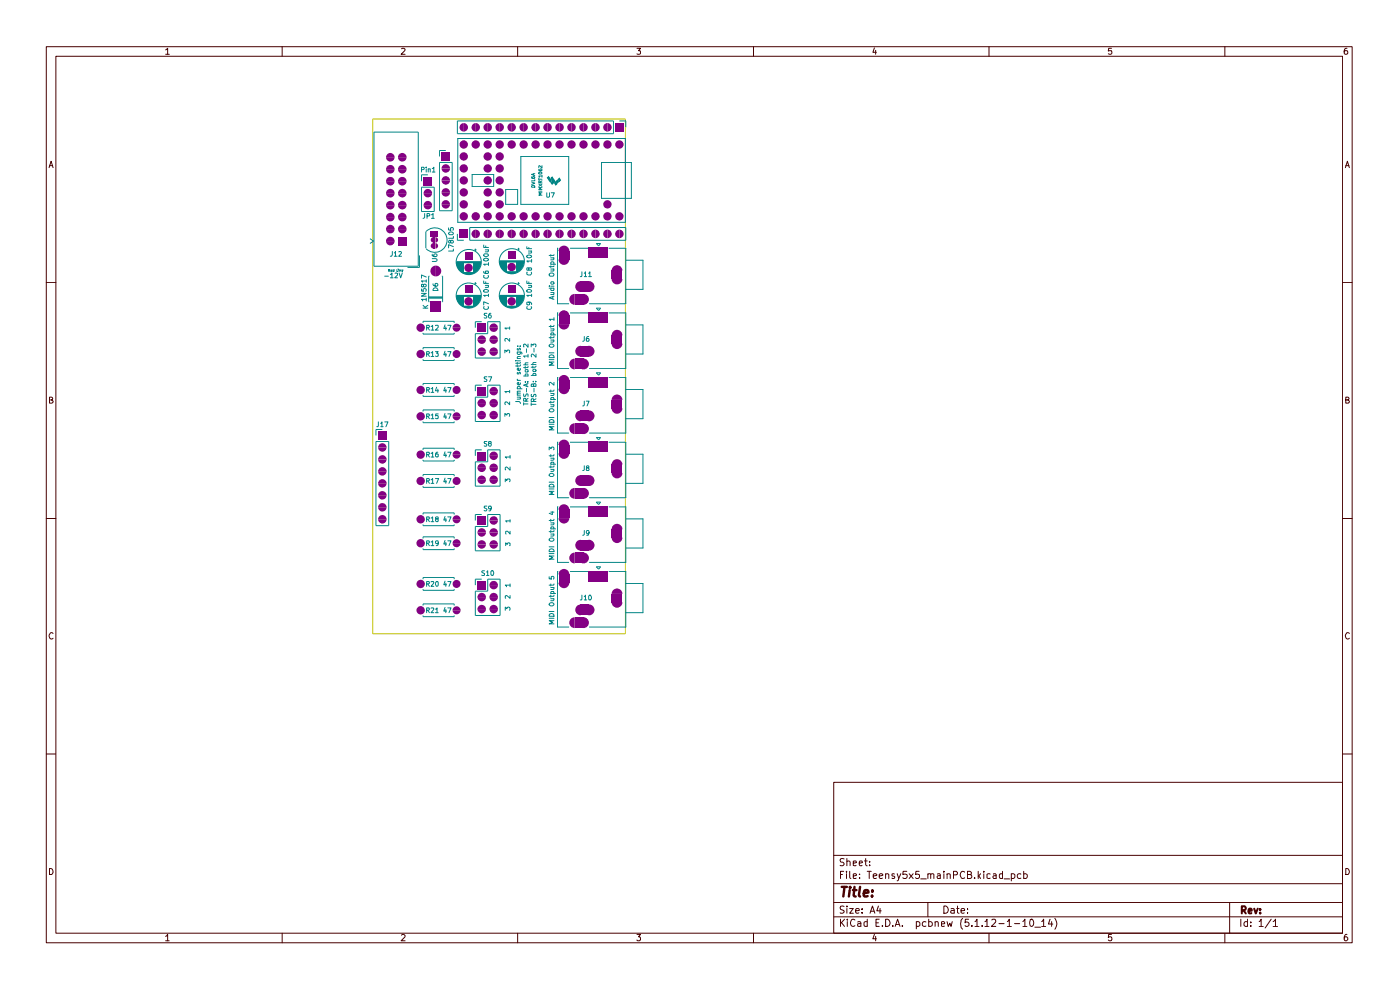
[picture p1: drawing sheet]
<svg xmlns="http://www.w3.org/2000/svg" width="297mm" height="210mm" viewBox="0 0 297 210" stroke-linecap="round" stroke-linejoin="round" font-family="sans-serif">
<g fill="none" stroke="#480000" stroke-width=".21">
<path d="M9.8 9.9h277.1v190.1h-277.1zM11.9 11.9h272.9v186.1h-272.9zM35.1 10.6l.5-.4v1.3M35.1 11.5h.8M59.9 9.9v2M85.2 10.3l.5-.1 .2 .4-.8 .9h.8M109.8 9.9v2M135.1 10.2h.8l-.4 .6h.3v.6h-.7M159.9 9.9v2M185.5 10.2l-.3 .9h.7M185.8 10.7v.8M209.8 9.9v2"/>
<path d="M235.8 10.2h-.6l-.1 .6h.7a.48 .48 0 0 1 0 .6 .48 .48 0 0 1-.7 0M259.8 9.9v2M285.7 10.2l-.4 .1-.1 1 .2 .2 .4-.1 .1-.4-.2-.2h-.5v.2M10.4 35.6l.4-1.4 .5 1.4M10.5 35.1h.7M285.4 35.6l.4-1.4 .5 1.4M285.5 35.1h.7M9.8 59.9h2.1M284.8 59.9h2.1M10.5 84.8h.6v-.5l-.6-.1v1.3h.5l.3-.4-.4-.3M285.5 84.8h.6v-.5l-.6-.1v1.3h.5l.3-.4-.4-.3M9.8 110h2.1"/>
<path d="M284.8 110h2.1M11.3 134.4a.57 .57 0 0 0-.8 0 .57 .57 0 0 0 0 .8l.3 .4 .5-.2M286.3 134.4a.57 .57 0 0 0-.8 0 .57 .57 0 0 0 0 .8l.3 .4 .5-.2M9.8 159.9h2.1M284.8 159.9h2.1M176.9 165.9h107.9v32.1h-107.9zM10.5 184.2a.71 .71 0 0 1 .7 .5 .71 .71 0 0 1-.2 .8h-.5zM35.1 198.6l.5-.4v1.4M35.1 199.6h.8M59.9 198v2M85.2 198.4l.1-.2h.4l.2 .4-.8 1h.8M109.8 198v2"/>
<path d="M135.1 198.2h.8l-.4 .5 .4 .3-.1 .5-.5 .1-.2-.2M159.9 198v2M176.9 194.5h107.9M176.9 191.4h107.9M176.9 187.5h107.9M176.9 181.4h107.9M178.3 195v1.5M178.3 185.5h.4M178.5 195.7l.7 .8M179 184.8h-.7v1.6M179.1 192.3h-.8a.61 .61 0 0 0 .1 .6 .61 .61 0 0 0 .6 .2l.1 .4a.6 .6 0 0 1-.9 .1M179.1 182.2h-.8a.53 .53 0 0 0 .1 .6 .53 .53 0 0 0 .5 .2l.2 .2-.2 .4h-.7"/>
<path d="M179.2 195l-.9 .9M179.6 184.8v.2M179.6 185.3v1.1M179.7 192.2v.2M179.7 182.8v-.1a.36 .36 0 0 1 .6 .2v.7M179.7 182.1v1.5M179.7 192.7v1M179.7 195v.2M179.7 195.5v1M180.3 192.7h.7l-.7 1h.7M180.3 184.8v1.3l.2 .3M181 185.8l.7-.1-.2-.4-.5 .1v.9h.6"/>
<path d="M181 183.1l.7-.1-.2-.4-.5 .1v.9h.6M181.4 195.2l-.4-.2a.78 .78 0 0 0-.6 .7 .78 .78 0 0 0 .6 .8l.4-.2M181.5 193.2l.8-.1-.1-.3-.4-.1-.3 .3v.5l.3 .2 .4-.1M181.9 195.6h.6l.1 .9M182.3 183.1l.7-.1-.2-.4-.4 .1-.1 .7 .2 .2h.4M182.4 186.2v.2M182.4 185.4v.1M182.6 195.9l-.7 .1v.4h.7M182.9 193.5v.2M182.9 192.8v.2M183.4 182.6h.6M183.6 182.1v1.3l.4 .2"/>
<path d="M184 195.6l-.4-.1-.3 .2v.6l.3 .2 .4-.1M184 195v1.5M184 184.8h.8M184.4 184.8v1.6M184.5 183.5v.1M184.5 182.7v.2M184.6 193.7l.5-1.5 .5 1.5M184.7 193.3h.7M185.3 185.8l.7-.1-.1-.3-.4-.1-.2 .2v.8h.6M185.5 198.2l-.3 .9h.7M185.8 198.6v1M185.8 195.7h.6"/>
<path d="M186.4 192.2l-.4 1h.9M186.5 195h-.7v1.5h.7M186.5 185.8l.8-.1-.1-.3-.4-.1-.3 .2 .1 .8h.6M186.7 192.7v1M187.2 196.3v.2M187.9 195a.78 .78 0 0 1 .9 .7 .78 .78 0 0 1-.9 .8zM187.9 185.5l.2-.2 .5 .2v.9M187.9 185.3v1.1M189.4 196.3v.2M189.7 185.4h-.5v.4l.6 .2-.1 .4-.5-.1M189.9 196.5l.5-1.5 .5 1.5M190.1 196.1h.7"/>
<path d="M190.3 185.3l.4 1.1M191.1 185.3l-.5 1.4-.3 .2M191.4 196.3v.2M192.4 184.8h-.8l-.1 .7h.9v.7l-.3 .2-.6-.2M192.9 185.3l.8 1.1M193.7 185.3l-.8 1.1M194.4 195.6h.6l.2 .7a.52 .52 0 0 1-.8 .1M194.4 195.5v1.5M195 184.8h-.7l-.1 .7h.8v.7l-.3 .2h-.3l-.2-.2M195.3 186.4h1.2M196.4 195.6h-.6l-.1 .7a.52 .52 0 0 0 .7 .1M196.8 185.5l.2-.2 .4 .1v1"/>
<path d="M196.8 185.3v1.1M196.8 191.4v3.1M197 195.6h.6l.2 .7a.52 .52 0 0 1-.8 .1M197 195v1.5M197.4 185.5l.3-.2 .4 .2v.9M198.4 195.7l.2-.2 .4 .1 .1 .9M198.4 195.5v1M198.9 185.4l.4-.1 .2 .2v.9M199.5 185.7l-.7 .2 .2 .5 .5-.1M199.7 196l.7-.1-.2-.4-.5 .1v.8h.6M200.2 192.2a.78 .78 0 0 1 1 .8 .78 .78 0 0 1-1 .7zM200.2 184.8v.2"/>
<path d="M200.2 185.3v1.1M200.9 195.5l.3 1 .3-.7 .3 .7 .2-1M200.9 185.5l.3-.2 .4 .2v.9M200.9 185.3v1.1M201.8 192.8h.6v.9M202.3 185.6l.7-.1 .1-.4-.2-.3h-.6v1.6M202.4 193.1h-.5l-.2 .3 .2 .3 .5-.1M202.9 192.7h.6M203.1 192.2v1.3l.4 .2M203.9 193.2l.7-.1v-.3l-.5-.1-.2 .3v.5l.2 .2 .5-.1M204.2 194.8a1.74 1.74 0 0 0 0 2.3M204.6 185v-.1a.73 .73 0 0 0-1 .6 .73 .73 0 0 0 .7 .9l.3-.2"/>
<path d="M205.2 193.5v.2M205.2 192.8v.2M205.2 185.5h.7l.2-.4-.4-.3h-.5v1.6h.6l.3-.2 .1-.4-.5-.3M205.5 195h-.7l-.1 .7 .2-.1 .5 .1 .2 .6-.4 .2h-.3l-.2-.2M206.2 196.3v.2M206.8 186.2v.2M206.8 195.5l.5-.5v1.5M206.8 196.5h.9M207.5 184.8v1.6M207.6 185.8l.4 .6M208 185.3l-.5 .6M208.4 196.3v.2"/>
<path d="M208.7 184.8v.2M208.7 185.3v1.1M209 195.5l.4-.5v1.5M209 196.5h.8M209.8 198v2M210.1 185.4l-.5-.1-.2 .2v.7l.2 .2 .5-.1M210.4 195.2l.6-.2 .2 .1v.4l-.9 1h.9M210.7 185.4l.5-.1 .1 .2v.9M211.3 185.7l-.6 .2 .1 .5 .5-.1M211.9 195.9h1.1M212.7 185.4l-.4-.1-.3 .3 .1 .7h.6M212.7 184.8v1.6"/>
<path d="M213 186.4h1.2M213.7 195.5l.4-.5v1.5M213.7 196.5h.8M214.5 185.4a.52 .52 0 0 1 .8 .2l-.2 .7h-.6M214.5 185.3v1.6M215.2 195.9h1.1M216.6 185.4a.52 .52 0 0 0-.8 .2l.2 .7h.6M217 195.5l.4-.5v1.5M217 196.5h.8M217.2 185.4a.52 .52 0 0 1 .7 .2l-.1 .7h-.6M217.2 184.8v1.6M218.5 195.2l.3-.2a.82 .82 0 0 1 .5 .7 .82 .82 0 0 1-.5 .8l-.3-.2-.1-.4z"/>
<path d="M219.5 196.7h1.2M221 195.5l.4-.5v1.5M221 196.5h.8M222.8 195l-.4 1h1M223.1 195.5v1M223.8 194.8a1.74 1.74 0 0 1 0 2.3M235.8 198.2h-.6l-.1 .7 .3-.2 .4 .1v.7l-.4 .1-.3-.2M259.8 198v2M260.9 191.4v6.6M263.2 195v1.5M264.7 195.6l-.5-.1-.3 .3v.5l.3 .2 .5-.1M264.7 195v1.5"/>
<path d="M265.3 196.3v.2M265.3 195.6v.1M267.1 195.5l.4-.5v1.5M267.1 196.5h.9M269.7 195l-1.3 1.8M270.1 195.5l.5-.5v1.5M270.1 196.5h.9M285.5 184.2a.71 .71 0 0 1 .7 .5 .71 .71 0 0 1-.2 .8h-.5zM285.7 198.2a.58 .58 0 0 0-.5 .6v.7l.5 .1 .2-.3v-.3l-.2-.3h-.3l-.2 .3"/>
</g>
<path d="M263.4 193.1h.6a.47 .47 0 0 0 .3-.4 .47 .47 0 0 0-.3-.5h-.6v1.6M263.8 193.1l.5 .7M264.9 193.3l.7-.1-.2-.5-.4 .1-.1 .8 .1 .2 .5-.1M266.1 192.7l.3 1.1 .4-1.1M267.3 193.6v.2M267.3 192.8v.2" fill="none" stroke="#480000" stroke-width=".42"/>
<path d="M178.6 188.1h1.1M179.2 188.1l-.3 2.1M180.3 188.8l-.2 1.4M180.3 188.1v.3M180.9 188.8h.8M181.3 188.1l-.2 1.8 .4 .3M182.5 188.1l-.3 1.8 .3 .3M183.2 189.5l1-.2-.1-.4h-.7l-.2 1 .3 .3 .6-.1M185 190v.2M185.1 188.9v.2" fill="none" stroke="#480000" stroke-width=".51"/>
<path d="M79.1 25.2h53.6v109.3h-53.6z" fill="none" stroke="#c2c200" stroke-width=".21"/>
<g fill="none" stroke="#008484" stroke-width=".21">
<path d="M79.3 28h9.4v28.5h-9.4zM89.4 36l.5-.1v-.4h-.5v1M89.4 39.7h2.7v5.2h-2.7zM90.4 35.5v.1M90.4 35.8v.7M90.8 37.1h-1.4v1.3M90.8 35.9l.5-.1v.7M90.8 35.8v.7M91.7 35.7l.3-.2v1M91.7 36.5h.6M93.2 34.5h2.7v10.2h-2.7zM94.6 31.9h-1.4v1.3"/>
<path d="M97 25.7h33.1v2.7h-33.1zM100.2 37v2.5M110.5 33.2h10.1M127.6 34.5h6.3v7.6M131.4 25.7h1.4v1.3M132.7 29.4h-35.6v17.8h35.6M78.5 50.6l.7 .5-.7 .5M81.6 58.6h.8M82.4 57.4h.3v-.3h-.3v.5M82.5 57.4l.2 .2M82.8 58.3l.3-.4v1M82.8 58.9h.6"/>
<path d="M82.9 57.4l.2-.1h-.2v.3h.2M83.2 53.3v.8l-.1 .3h-.3M83.6 57.1v.5h-.2v-.3h.2M83.7 53.7l.2-.4v1.1M83.7 54.4h.5M83.8 58h.5v.3l-.6 .6h.6M84.2 57.1v.5h.3M84.6 53.4l.4-.1 .2 .3-.6 .8h.6M84.6 57.1v.1M84.6 57.3v.3M84.7 57.9l.3 1 .3-1M84.8 57.4l.2-.1v.3"/>
<path d="M84.8 57.3v.3M85.3 57.4l.2-.1h-.2v.3h.2M89 54.2v2.5h-2.6M90.1 45.3v.8l-.4 .2M90.3 49.1v3.6M90.4 49.1a2.6 2.6 0 0 1 3.7 0 2.6 2.6 0 0 1 0 3.7 2.6 2.6 0 0 1-3.7 0M90.4 59.6h-1l.3 .3M90.4 58.8l-1-.5v.7M90.4 59.4v.5M90.6 45.8h.5l.1-.3-.2-.2h-.4v1M91.1 58.6h-.2v5.4h.2M91.5 45.6l.4-.3v1"/>
<path d="M91.5 46.3h.6M91.7 54.9h.8l.2 .1v.3l-.2 .2h-.8M91.7 53.9v.4l.4 .1h.5v-.5l-.3-.1-.3 .2v.3l.3 .1M93.7 58.6h.2v5.4h-.2M95.2 49.4a.58 .58 0 0 1 1 .1l-.2 .3h-.7zM95.2 48.3v.5l.5 .1-.1-.6h.4l.2 .1-.1 .5M95.6 51.2l.2-.2h.2l.2 .2-.2 .4h-.2l-.2-.2v-.3l-.3-.1-.1 .4 .1 .2 .3-.2M96.2 52.8v.5h-1M96.2 52.3l-1-.4v.7M96.2 50.1v.4h-1M96.9 56h1.5M96.9 55.6h5.1"/>
<path d="M96.9 55.7h5M96.9 55.9h1.5M96.9 56.1h1.5M96.9 55.8h1.5M96.9 55.5h5.1M96.9 56.2h1.5M96.9 56.3h1.5M96.9 56.4h1.5M97 56.5h1.4M97 56.6h1.4M97 49.6v1.4h1.4M97.1 56.7h1.3"/>
<path d="M97.1 56.8h1.3M97.2 56.9h1.2M97.2 57h1.2M97.3 57.1h1.1M97.4 57.1h1M97.5 57.2h.9M97.5 57.3h.9M97.5 57.4h.9M97.6 57.5h.8M97.8 57.6h.6M97.9 57.7h.5M98 57.7h.4"/>
<path d="M98 57.8h2.8M98.3 57.9h2.2M98.5 58h1.8M98.7 58.1h1.4M99.1 58.2h.6M99.7 48.3h33.1v2.7h-33.1zM100.4 56.9h1.2M100.4 57h1.2M100.4 57.1h1.1M100.4 57.1h1M100.4 57.2h.9M100.4 57.3h.9"/>
<path d="M100.4 57.4h.9M100.4 57.5h.8M100.4 57.6h.7M100.4 57.7h.5M100.4 57.7h.4M100.4 56h1.5M100.4 55.9h1.5M100.4 56.1h1.5M100.4 56.2h1.5M100.4 56.3h1.5M100.4 56.4h1.5M100.4 56.5h1.5"/>
<path d="M100.4 56.6h1.4M100.4 56.7h1.3M100.4 56.8h1.3M100.4 55.8h1.5M100.7 53h.4M100.8 52.7v.6M100.8 59.9v.5M102.6 59.6v.5h1M102.6 57.6v.2l.3 .2h.6v-.5h-.5v.3l.2 .2M102.6 54.9a.63 .63 0 0 1 1 .2 .54 .54 0 0 1-.5 .3 .54 .54 0 0 1-.5-.5zM102.6 54l.2-.2h.6l.2 .4-.6 .2-.4-.1zM102.6 52v.5h1"/>
<path d="M102.7 58.4l-.1 .4 .3 .2h.5l.2-.3-.1-.3M103 53h.6M103 52.2v.3M103 59.8v.3M103.5 53l.1 .3-.1 .1h-.5M103.6 56h-1l.3 .3M103.6 55.7v.6M106 55.6h1.5M106 55.7h1.5M106 55.9h1.5M106 56h1.5M106 55.8h1.5"/>
<path d="M106 55.5h5.1M106 55.4h5.2M106 55.5h5.2M106.1 56h1.4M106.1 56.1h1.4M106.1 56.2h1.4M106.2 56.3h1.3M106.2 56.4h1.3M106.2 56.5h1.3M106.3 56.6h1.2M106.3 56.7h1.2M106.4 56.9h1.1"/>
<path d="M106.4 56.8h1.1M106.5 57h1M106.6 57.1h.9M106.7 57.1h.8M106.7 57.2h.8M106.8 57.3h.7M106.9 57.4h.6M107 57.5h.5M107.2 57.6h.3M107.3 57.7h2.5M107.4 57.7h2.2M107.6 57.8h1.9"/>
<path d="M107.9 57.9h1.3M108.3 58h.5M109.6 56.9h1.1M109.6 57h1M109.6 57.1h.9M109.6 57.2h.8M109.6 57.3h.7M109.6 57.4h.6M109.6 57.5h.5M109.6 57.6h.3M109.6 56h1.4M109.6 55.6h1.5"/>
<path d="M109.6 55.7h1.5M109.6 55.9h1.5M109.6 56h1.5M109.6 56.1h1.4M109.6 56.2h1.4M109.6 56.3h1.4M109.6 56.4h1.3M109.6 56.5h1.3M109.6 56.6h1.2M109.6 56.7h1.1M109.6 56.8h1.1M109.6 55.8h1.5"/>
<path d="M109.8 52.8h.4M110 52.6v.5M110 59.9v.5M110.5 43.3h10.1M111.8 59.6v.5h1M111.8 54.3a.63 .63 0 0 1 1 .1 .54 .54 0 0 1-.6 .3 .54 .54 0 0 1-.4-.4zM111.8 52.3v.4h1M111.8 57.7v.5l.2 .1h.5l.3-.3-.1-.3M112.1 53.3h.7M112.2 57l.1-.2h.4l.1 .2-.1 .3h-.4l-.2-.5-.3 .1v.4h.3l.1-.2M112.2 52.5v.2M112.2 59.8v.3"/>
<path d="M112.7 53.3v.4h-.6M112.8 55.4h-1l.2 .2M112.8 55v.6M116.5 58.2a.6 .6 0 0 1 1 0l-.2 .4h-.6zM116.8 54v.4M116.8 56.4v.3M116.8 57.1h.7M116.8 56h1.1M116.8 54.7h.7M116.9 59.8h.5l.1 .3-.2 .2h-.3l-.2-.2zM116.9 56l-.1-.3 .2-.2h.3l.2 .2-.1 .3M117.4 57.1v.4h-.6"/>
<path d="M117.4 54.7l.1 .2-.2 .2h-.5M117.5 56.4l-.1 .2h-.9M117.5 54l-.1 .2h-.9M118.4 52.7l-.1 11.7M121 52.7h3.7M123.4 57.7v.8v.2h-.3M124 58l.2-.3v1M124 58.7h.5M124.9 58l.2-.3v1M124.9 58.7h.6M126.5 51.6h.9l-.4 .6zM129.2 52.7h3.6v11.7"/>
<path d="M132.8 55.2h3.6v6.2h-3.6M89.4 62.2h1l-1 .6h1M89.4 61.3v.4l.4 .1v-.5h.5v.5M89.7 68.5v-.3h6.7v.3M89.7 70.6v.3h6.7v-.3M89.7 74.1v-.4h6.7v.4M89.7 76.2v.3h6.7v-.3M89.7 65.4h1.1M89.7 64.8l.6 .6M89.8 60.5l.2-.2 .4 .2a.36 .36 0 0 1-.1 .3 .36 .36 0 0 1-.5 0v-.3l-.1-.2-.3 .1v.4l.3 .1 .1-.3M90.4 63.5h-1l.3 .3M90.4 63.2v.6"/>
<path d="M90.5 69.5l.6-.2-.1-.3h-.5v1M90.5 75.1l.5-.1v-.4h-.5v1M90.8 69.5l.3 .5M90.8 75.1l.3 .5M90.8 64.8l-.6 .4M90.9 63.2h3M90.9 63h3M90.9 63.1h3M91.4 69.3l.4-.3v1M91.4 74.8l.4-.2v1M91.4 70h.6M91.4 75.6h.6"/>
<path d="M91.9 60.2v.3l.8 .2 .2-.2-.2-.4-.4 .1v.4l.2 .1M92 61.1a.55 .55 0 0 1 .6 0 .55 .55 0 0 1 .3 .5h-1zM92.4 69.1h.6v.3l-.6 .6h.6M92.4 74.6h.6l-.4 .3 .4 .1v.5h-.6M94.4 68.9l-.3 .8h.6M94.4 74.5l-.3 .8h.6M94.6 69.3v.7M94.6 74.9v.7M95 69h.7l-.5 1M95 74.6h.7l-.5 1M96.9 63.2h1.5M96.9 63h1.5"/>
<path d="M96.9 63.1h1.5M96.9 62.9h1.5M96.9 62.8h5M96.9 62.7h5.1M96.9 63.5h1.5M96.9 63.4h1.5M96.9 63.3h1.5M97 63.8h1.4M97 63.7h1.4M97 63.6h1.4M97.1 63.9h1.3M97.1 63.8h1.3"/>
<path d="M97.2 64h1.2M97.2 64.1h1.2M97.3 64.2h1.1M97.4 64.3h1M97.5 64.3h.9M97.5 64.5h.9M97.5 64.4h.9M97.6 64.6h.8M97.8 64.7h.6M97.9 64.8h.5M98 64.9h.4M98 64.9h2.8"/>
<path d="M98.3 65h2.2M98.5 65.1h1.8M98.7 65.2h1.4M99.1 65.3h.6M100.4 64.9h.4M100.4 64.8h.5M100.4 64.7h.7M100.4 64.6h.8M100.4 64.5h.9M100.4 64.4h.9M100.4 64.3h.9M100.4 63.2h1.5"/>
<path d="M100.4 63h1.5M100.4 63.1h1.5M100.4 64h1.2M100.4 62.9h1.5M100.4 63.8h1.4M100.4 63.7h1.4M100.4 63.6h1.5M100.4 63.5h1.5M100.4 63.4h1.5M100.4 63.3h1.5M100.4 63.9h1.3M100.4 63.8h1.3"/>
<path d="M100.4 64.2h1.1M100.4 64.1h1.2M100.4 64.3h1M100.7 60.1h.4M100.8 70.8h2.7v-2.6h2.6v7.7h-5.3zM102.2 68.2h-1.4v1.3M102.6 61.6l.6-.2 .4 .3-.2 .3h-.6l-.2-.1zM102.7 65l-.1 .4 .3 .2h.5l.2-.2-.1-.4M103 60.5h.6M103.3 79.9h-.5v.4l.3 .1 .2 .3-.2 .2h-.4M103.3 66.5h-.5v.4l.3 .1 .2 .2-.2 .3-.4-.1M103.5 60.5v.5h-.5"/>
<path d="M103.6 79.9h.7l-.4 1M103.6 64.4l-1-.4v.7M103.6 62.7h-1l.3 .2M103.6 62.4v.5M104.1 66.5h-.2a.73 .73 0 0 0-.2 .9 .32 .32 0 0 0 .5 0 .32 .32 0 0 0 0-.5 .32 .32 0 0 0-.5 0l-.1 .2M106 63.2h1.5M106 63h1.5M106 63.1h1.5M106 62.9h1.5M106 62.8h5.1M106 62.7h5.2M106.1 63.5h1.4"/>
<path d="M106.1 63.4h1.4M106.1 63.3h1.4M106.2 63.8h1.3M106.2 63.7h1.3M106.2 63.6h1.3M106.3 63.9h1.2M106.3 63.8h1.2M106.3 64h1.2M106.3 64.1h1.2M106.4 64.2h1.1M106.5 64.3h1M106.6 64.3h.9"/>
<path d="M106.7 64.5h.8M106.7 64.4h.8M106.8 64.6h.7M106.9 64.7h.6M107 64.8h.5M107.1 74.8v-.5l.4 .3v-.3h.4l.2 .1-.1 .4M107.1 64.9h.4M107.2 64.9h2.7M107.4 65h2.2M107.6 65.1h1.9M107.9 65.2h1.3M108.1 71.8v.6l-.6-.6h-.3v.6"/>
<path d="M108.1 69.6h-1l.3 .2M108.1 69.3v.5M108.3 65.3h.5M109.4 76.5h.1M109.6 64.9h.4M109.6 64.8h.5M109.6 64.7h.6M109.6 64.6h.7M109.6 64.5h.8M109.6 64.4h.9M109.6 64.3h.9M109.6 64h1.1"/>
<path d="M109.6 62.9h1.5M109.6 64.2h1.1M109.6 64.1h1.1M109.6 64.3h1M109.7 74.7h.9l.1 .2v.2M109.7 76.9v.3M109.7 77.4v.4M109.7 76.5h.7M109.7 76h.7M109.8 79l-.1 .2 .3 .1 .2-.4 .2 .2-.1 .2M109.8 74.7l-.1 .3 .2 .2h.3l.2-.2-.1-.3M109.8 73.9l-.1 .3 .3 .1 .2-.5 .2 .2-.1 .3"/>
<path d="M109.8 73.4h.1M109.8 60.1h.4M110.3 78.1l.1 .3-.2 .2h-.3l-.2-.4 .3-.1 .1 .5M110.3 73.4h.1M110.4 77.4l-.1 .2h-.9M110.4 76.9l-.1 .1h-.9M110.4 75.6h-.5l-.2 .2 .1 .2M111.1 79.8h.9v-.4l-.5-.1-.1 .5M111.1 77.4h.9M111.4 78.5l.5-.1 .1 .4-.5 .1zM111.4 77.7v.4M111.7 74v.8"/>
<path d="M111.8 61.6l.6-.2 .4 .3-.3 .3h-.6l-.1-.1zM111.8 65v.4l.2 .2h.5l.3-.2-.1-.4M112 77.7l-.1 .3h-.8M112 77h-.5v.4M112 75.5h-.9l.2 .3M112 73v.7l-.7-.7-.2 .1 .1 .5M112 75.2v.6M112.1 60.5h.7M112.2 64.1l.2 .1v.4h-.6v-.5h.7l.3 .2v.3M112.7 73.6v-.6l.4 .2 .1-.2h.4v.6M112.7 60.5v.5h-.6M112.7 79.7h1"/>
<path d="M112.7 77.3h1M112.8 62.7h-1l.2 .2M112.8 62.4v.5M113 78.5l.2-.2h.3l.2 .4-.1 .1h-.5zM113 77.6v.5M113.1 79.7v-.5h.5v.5M113.3 73.9v.8M113.7 77.6l-.2 .3h-.8M113.7 76.9h-.5l-.2 .1 .1 .3M113.7 75.1v.7l-.8-.7-.2 .3 .1 .3M116.5 73.2a.6 .6 0 0 1 1 0v.2a.6 .6 0 0 1-1 0zM116.5 60.7h.1"/>
<path d="M116.5 76.3h1M116.5 74.8h1M116.5 61.1h1M116.6 75.4a.54 .54 0 0 1 .6-.1 .54 .54 0 0 1 .3 .6h-1zM116.8 69v.4M116.8 71.4v.4M116.8 72.1h.7M116.8 71h1.1M116.8 69.8h.7M116.8 62.1h.7M116.8 60.7h.7M116.9 71v-.4h.5v.4"/>
<path d="M116.9 61.1v.5h.5v-.5M117.3 62.9v.5M117.4 72.1l.1 .3-.2 .2h-.5M117.4 69.8l.1 .2-.2 .2h-.5M117.4 62.1v.4h-.6M117.5 76.8h-1l.8 .3-.8 .4h1M117.5 71.4l-.1 .2h-.9M117.5 69l-.1 .3h-.9M117.5 67.7h-1l.3 .3M117.5 62.8l-1 .4 1 .3M117.5 67.4v.6M79.8 93.6h2.7v17.9h-2.7z"/>
<path d="M80.3 89.5v.8l-.1 .2h-.3M80.8 89.8l.2-.3v1M80.8 90.5h.5M81.1 91.1h-1.3v1.3M81.6 89.5h.7l-.4 1M89.7 81.7v-.3h6.7v.3M89.7 83.8v.3h6.7v-.3M89.7 87.3v-.3h6.7v.3M89.7 89.4v.3h6.7v-.3M89.7 95.4v-.3h6.7v.3M89.7 97.5v.3h6.7v-.3M90.5 82.7l.6-.2-.1-.3h-.5v1"/>
<path d="M90.5 88.3l.5-.1v-.4h-.5v1M90.5 96.4l.6-.1-.1-.4h-.5v1M90.8 82.7l.3 .5M90.8 88.3l.3 .5M90.8 96.4l.3 .5M91.4 82.5l.4-.3v1M91.4 88.1l.4-.3v1M91.4 96.2l.4-.3v1M91.4 83.2h.6M91.4 88.8h.6M91.4 96.9h.6M92.6 82.1l-.2 .8h.6"/>
<path d="M92.9 95.9h-.3a.73 .73 0 0 0-.1 1h.5v-.5l-.4-.1-.2 .2M92.9 82.5v.7M93 87.8h-.5l-.1 .4h.6v.5h-.6M94.4 82.1l-.3 .8h.6M94.4 87.7l-.3 .8h.6M94.4 95.8l-.3 .8h.6M94.6 82.5v.7M94.6 88.1v.7M94.6 96.3v.6M95 82.2h.7l-.5 1M95 87.8h.7l-.5 1M95 95.9h.7l-.5 1"/>
<path d="M100.8 84.2h2.7v-2.5h2.6v7.7h-5.3zM100.8 98h2.7v-2.6h2.6v7.7h-5.3zM102.2 95.4h-1.4v1.3M102.2 81.7h-1.4v1.3M103.3 93.6h-.5v.5h.3l.2 .3-.2 .3-.4-.1M103.9 94.1l-.3-.2 .1-.3h.4l.1 .3-.6 .3a.35 .35 0 0 0 .5 .5l.1-.3-.1-.3M107.1 88.3v-.6l.4 .4v-.3l.4-.1 .2 .2-.1 .4M108.1 85.3v.6l-.6-.6h-.3v.6M108.1 83.1h-1l.3 .2M108.1 82.8v.5M108.2 99.1v.6l-.8-.6-.2 .1 .1 .5M108.2 96.9h-1l.2 .3"/>
<path d="M108.2 96.6v.6M109.4 85.2h.8l.2 .4M109.7 80.4l.2 .3M109.7 84.2h.7M109.7 83.8h.7M109.7 82.5h1M109.7 80.7h.7M109.8 82.5l-.1-.3 .2-.2h.4v.5M110.3 84.2v.5h-.6M110.3 81.2l.1 .2-.2 .2h-.3l-.2-.3 .3-.2 .1 .5M110.4 83.4h-.6v.4M110.4 83h-.6l-.1 .2 .2 .2"/>
<path d="M111.1 83.6l.1 .5h.2l.3-.5 .3 .1v.4M111.1 85.4v.5M111.1 85.7h.9M111.4 81h.1M111.6 85.1l-.1-.6h-.3l-.1 .6h.9M111.7 82.4v.7M111.8 81.4v.6M111.9 81h.1M112 81.4l-.9 .3 .9 .3M112 84.5l-.4 .3M112.7 85.4v.6M112.7 85.8h1"/>
<path d="M112.8 83.7v.5h.3l.2-.5h.3v.5M113.1 80.9h.1M113.2 85.2v-.5l-.4-.1-.1 .6h1M113.2 81.6l.2-.2 .3 .1v.5h-1l.1-.6h.3l.1 .6M113.3 82.4v.7M113.6 80.9h.1M113.7 84.6l-.5 .3M116.5 95.4v-.6l.4 .4v-.3l.4-.1 .2 .2-.1 .4M116.5 87a.6 .6 0 0 1 1 0v.1a.6 .6 0 0 1-1 0zM116.5 90h1M116.5 88.6h1M116.6 89.2a.54 .54 0 0 1 .6-.2 .54 .54 0 0 1 .3 .6h-1z"/>
<path d="M116.8 99.6h.7M116.8 82.7v.4M116.8 85.1v.4M116.8 96.4v.5M116.8 98.8v.4M116.8 98.5h1.1M116.8 97.2h.7M116.8 85.9h.7M116.8 84.8h1.1M116.8 83.5h.7M116.9 98.5v-.5h.5v.5M116.9 84.8v-.5h.5v.5"/>
<path d="M117.4 99.6l.1 .2-.2 .2h-.5M117.4 97.2l.1 .3-.2 .1h-.5M117.4 85.9l.1 .2-.2 .2h-.5M117.4 83.5l.1 .2-.2 .2h-.5M117.5 98.8l-.1 .3h-.9M117.5 96.4l-.1 .3h-.9M117.5 90.5h-1l.8 .3-.8 .4h1M117.5 85.1l-.1 .2h-.9M117.5 82.7l-.1 .3h-.9M117.5 81.1v.6l-.7-.6-.3 .2 .1 .4M89.7 101v-.3h6.7v.3M89.7 103.1v.3h6.7v-.3"/>
<path d="M89.7 109.1v-.3h6.7v.3M89.7 111.3v.2h6.7v-.2M89.7 114.2v-.3h6.7v.3M89.7 116.3v.3h6.7v-.3M90.5 102l.5-.1v-.4h-.5v1M90.5 110.2l.5-.1v-.5h-.5v1.1M90.5 115.2l.5-.1v-.4h-.5v1M90.8 102l.3 .5M90.8 110.2l.3 .5M90.8 115.2l.3 .5M91.4 101.8l.4-.3v1M91.4 109.9l.4-.3v1.1"/>
<path d="M91.4 115l.4-.3v1M91.4 102.5h.6M91.4 110.7h.6M91.4 115.7h.6M92.4 101.5h.6l-.4 1M92.6 110.1l-.2-.3 .1-.2h.4l.1 .4-.6 .2 .2 .5 .4-.1v-.4l-.2-.1M93 115.1l-.1 .2h-.4l-.1-.4 .1-.2 .5 .1v.7l-.5 .2M94.4 101.4l-.3 .8h.6M94.4 109.6l-.3 .7h.6M94.4 114.6l-.3 .8h.6M94.6 101.9v.6M94.6 110v.7"/>
<path d="M94.6 115.1v.6M95 101.5h.7l-.5 1M95 109.6h.7l-.5 1.1M95 114.7h.7l-.5 1M100.8 111.7h2.7v-2.6h2.6v7.7h-5.3zM102.2 109.1h-1.4v1.3M103.3 107.4h-.5v.4l.3 .1 .2 .2-.2 .3-.4-.1M104.2 107.8l-.1 .1h-.4l-.1-.1 .1-.4h.4a.75 .75 0 0 1-.1 1h-.3M107.2 102.2v-.6l.3 .3 .1-.3h.5v.6M107.3 115.7v-.6l.3 .4 .2-.4 .4 .1-.1 .5M108.2 112.7v.6l-.5-.6-.4 .1 .1 .5M108.2 110.5h-.9l.2 .2"/>
<path d="M108.2 110.2v.5M116.5 100.7a.6 .6 0 0 1 1 0v.1a.6 .6 0 0 1-1 0zM116.5 114.4a.6 .6 0 0 1 1 0v.2a.6 .6 0 0 1-1 0zM116.5 103.7h1M116.5 102.3h1M116.5 117.4h1M116.5 116h1M116.6 102.9a.54 .54 0 0 1 .6-.2 .54 .54 0 0 1 .3 .6h-1zM116.6 116.6a.54 .54 0 0 1 .6-.1 .54 .54 0 0 1 .3 .5h-1zM116.8 110.2v.4M116.8 112.5v.4M116.8 113.3h.7"/>
<path d="M116.8 112.2h1.1M116.8 110.9h.7M116.8 108.6h.7M116.9 112.2v-.4h.5v.4M117.2 108.5v.6l-.7-.2M117.4 113.3l.1 .2-.2 .2h-.5M117.4 110.9l.1 .3-.2 .1h-.5M117.5 104.2h-1l.8 .4-.8 .3h1M117.5 117.9h-1l.8 .4-.8 .3h1M117.5 112.5l-.1 .3h-.9M117.5 110.2l-.1 .2h-.9M89.7 122.9v-.4h6.7v.4"/>
<path d="M89.7 125v.2h6.7v-.2M89.7 128.4v-.3h6.7v.3M89.7 130.6v.2h6.7v-.2M90.5 123.9l.5-.1v-.4h-.5v1M90.5 129.5l.5-.1v-.5h-.5v1.1M90.8 123.9l.3 .5M90.8 129.5l.3 .5M91.4 123.4h.5l.1 .1-.6 .9h.6M91.4 129l.5-.1 .1 .2-.6 .9h.6M92.4 129.2l.3-.3v1.1M92.4 130h.6M92.5 123.4h.4l.1 .1v.6l-.3 .3-.3-.4z"/>
<path d="M94.4 123.3l-.3 .7h.6M94.4 128.9l-.3 .7h.6M94.6 123.7v.7M94.6 129.3v.7M95 123.4h.7l-.5 1M95 128.9h.7l-.5 1.1M100.8 125.4h2.7v-2.5h2.6v7.7h-5.3zM102.2 122.9h-1.4v1.2M102.8 121.1h-.4l-.2 .1 .2 .3 .4 .2v.3h-.6M103.2 121.3l.3-.2v1M103.2 122.1h.5M104.1 121.2l.2-.1a.52 .52 0 0 1 .5 .4 .52 .52 0 0 1-.4 .6l-.3-.3z"/>
<path d="M107.2 129.5v-.7l.3 .3a.34 .34 0 0 1 .3-.3 .34 .34 0 0 1 .4 .2l-.1 .5M108.2 126.3v.6l-.8-.6-.2 .1 .1 .5M108.2 124.1h-1l.2 .4M108.2 123.9v.6M116.5 128.1a.6 .6 0 0 1 1 0v.2a.6 .6 0 0 1-1 0zM116.5 122.3v.5l.5 .1-.1-.6h.4l.2 .1-.1 .5M116.5 131.1h1M116.5 129.7h1M116.6 130.3a.54 .54 0 0 1 .6-.1 .54 .54 0 0 1 .3 .5h-1zM116.8 123.9v.4M116.8 126.2v.5M116.8 127h.7"/>
<path d="M116.8 125.9h1.1M116.8 124.6h.7M116.9 125.9v-.4h.5v.4M117.4 127l.1 .3-.2 .1h-.5M117.4 124.6l.1 .3-.2 .2h-.5M117.5 131.7h-1l.8 .3-.8 .3h1M117.5 126.2l-.1 .3h-.9M117.5 123.9l-.1 .2h-.9"/>
<circle cx="99.4" cy="55.6" r="2.67"/>
<circle cx="108.6" cy="55.4" r="2.67"/>
<circle cx="99.4" cy="62.7" r="2.67"/>
<circle cx="108.6" cy="62.7" r="2.67"/>
</g>
<path d="M116.5 38.2l.2-.2 .3 .3-.3 .3z" fill="#008484"/>
<path d="M116.5 38.2l.2-.2 .3 .3-.3 .3z" fill="none" stroke="#008484" stroke-width=".21"/>
<path d="M116.9 38.7l.2-.2 .3 .3-.3 .3z" fill="#008484"/>
<g fill="none" stroke="#008484" stroke-width=".21">
<path d="M110.5 33.2v10.1M112.8 39.5a.38 .38 0 0 1 .4-.2 .38 .38 0 0 1 .3 .4h-.7zM112.8 38.6l.7 .3-.7 .2M112.8 37.5l.1 .3h.5l.1-.2-.4-.2v.4M113.2 36.8v.4M113.5 38.1v.3h-.7M113.5 36.8l-.7 .2 .7 .3M114.3 36.6l.4-.1 .3 .2-.2 .2h-.4zM114.3 35.9l.1 .3h.5l.1-.2-.4-.2v.4M114.3 39l.7 .5M114.3 37.8v.4M114.3 38h.7"/>
<path d="M114.6 38.8v-.3l-.2-.1-.1 .4h.7M115 39.8h-.7l.4 .2-.4 .2h.7M115 37.3h-.7l.2 .3M115 35.1v.5l-.5-.5-.2 .1v.4M115 39l-.7 .5M115 38.4l-.4 .2M115 37.2v.4M116.9 38.7l.2-.2 .3 .3-.3 .3zM114.3 40.6h.7M115 40.9h-.7l.4 .2-.4 .3h.7M116 40.9l.1 .9h.3l.2-.1v-.8M116.9 40.9h.7l-.4 .9"/>
</g>
<path d="M117.6 38.8l.3-.2 .3 .4-.3 .2z" fill="#008484"/>
<path d="M100.2 37h4.5v2.5h-4.5M117.9 38.6l.3 .4-.3 .2-.3-.4z" fill="none" stroke="#008484" stroke-width=".21"/>
<path d="M118.7 37.8l.2 .4-.2 .3-.3-.4z" fill="#008484"/>
<path d="M118.4 38.1l.3-.3 .2 .4-.2 .3z" fill="none" stroke="#008484" stroke-width=".21"/>
<path d="M118 38.5l.2-.3 .3 .4-.3 .2z" fill="#008484"/>
<path d="M118 38.5l.2-.3 .3 .4-.3 .2z" fill="none" stroke="#008484" stroke-width=".21"/>
<path d="M116.4 37.5l.2 .3-.2 .3-.3-.4z" fill="#008484"/>
<path d="M116.1 37.7l.3-.2 .2 .3-.2 .3z" fill="none" stroke="#008484" stroke-width=".21"/>
<path d="M116.9 37.8l.2-.3 .3 .5-.3 .2z" fill="#008484"/>
<path d="M116.9 37.8l.2-.3 .3 .5-.3 .2z" fill="none" stroke="#008484" stroke-width=".21"/>
<path d="M117.2 38.3l.3-.2 .2 .4-.2 .2z" fill="#008484"/>
<g fill="none" stroke="#008484" stroke-width=".21">
<path d="M117.2 38.3l.3-.2 .2 .4-.2 .2zM120.6 33.2v10.1M127.6 34.5v7.6h6.3M132.7 29.4v17.8M107.3 40.2h2.5v3.1h-2.5zM109.6 63.9h1.2M109.6 63.8h1.2M109.6 63.8h1.3M109.6 63.7h1.3M109.6 63.6h1.4M109.6 63.5h1.4M109.6 63.4h1.4"/>
<path d="M109.6 63.3h1.5M109.6 63.2h1.5M109.6 63.1h1.5M109.6 63h1.5M118.3 64.4h2.3M118.4 66.4l-.1 11.7h2.3M121 66.4h3.7M124 71.4v.8l-.4 .2M124.9 71.4l-.4 .1a.74 .74 0 0 0 0 .9h.4l.1-.4-.1-.2h-.4l-.1 .2M125.1 64.4h7.7M126.5 65.4h.9l-.4 .5zM126.5 79.1h.9l-.4 .5z"/>
<path d="M129.2 66.4h3.6v11.7h-7.7M132.8 68.9h3.6v6.2h-3.6M118.4 80.1l-.1 11.8h2.3M118.4 93.8l-.1 11.8h2.3M121 80.1h3.7M121 93.8h3.7M124 85.1v.8l-.4 .2M124 98.8v.9l-.4 .1M124.4 85.1h.6l-.5 1M124.5 99.2l-.1-.1 .1-.2 .3-.1 .2 .3-.1 .1-.4 .1v.5h.4l.1-.3-.2-.3M126.5 92.8h.9l-.4 .5zM129.2 80.1h3.6v11.8h-7.7"/>
<path d="M129.2 93.8h3.6v11.8h-7.7M132.8 82.6h3.6v6.2h-3.6M132.8 96.4h3.6v6.1h-3.6M118.4 107.5l-.1 11.8h2.3M121 107.5h3.7M124 112.5v.9l-.4 .1M125 112.9l-.2 .3h-.3l-.1-.3 .1-.3 .3-.1 .2 .3-.2 .7h-.3M126.5 106.5h.9l-.4 .5zM129.2 107.5h3.6v11.8h-7.7M132.8 110.1h3.6v6.1h-3.6M118.4 121.2l-.1 11.8h2.3M121 121.2h3.7"/>
<path d="M123.4 126.2v.9v.2h-.3M124 126.6l.2-.4v1.1M124 127.3h.5M125 126.3l.2-.1 .3 .5-.2 .6h-.3l-.1-.2zM126.5 120.2h.9l-.4 .5zM129.2 121.2h3.6v11.8h-7.7M132.8 123.8h3.6v6.2h-3.6"/>
</g>
<g fill="#840084">
<path d="M129.7 86.6h2.3a1.15 1.15 0 0 1-1.1 1.2 1.15 1.15 0 0 1-1.2-1.2z"/>
<path d="M130.2 83.9a1.15 1.15 0 0 1 1.2-.1 1.15 1.15 0 0 1 .6 1h-2.3l.1-.3z"/>
<path d="M129.7 84.8h2.3v1.8h-2.3z"/>
<path d="M123.1 90l.7-.2v1.1v-1.1a1.15 1.15 0 0 1 1.1 1.5 1.15 1.15 0 0 1-1.8 .6 1.15 1.15 0 0 1 0-1.9z"/>
<path d="M121.2 90l.7-.2v2.3a1.15 1.15 0 0 1-1.1-.8 1.15 1.15 0 0 1 .4-1.3z"/>
<path d="M121.9 89.7h1.9v2.3h-1.9z"/>
<path d="M124.3 87.3l.7-.2v1.1v-1.1a1.15 1.15 0 0 1 1.1 1.5 1.15 1.15 0 0 1-1.8 .6 1.15 1.15 0 0 1 0-1.9z"/>
<path d="M122.5 87.3l.7-.2v2.3a1.15 1.15 0 0 1-1.1-.8 1.15 1.15 0 0 1 .4-1.3z"/>
<path d="M123.2 87h1.8v2.3h-1.8z"/>
<path d="M119 79.8a1.15 1.15 0 0 1 1.2-.1 1.15 1.15 0 0 1 .6 1h-2.3v-.4z"/>
<path d="M118.5 82.5h2.3a1.15 1.15 0 0 1-1.2 1.1 1.15 1.15 0 0 1-1.1-1.1z"/>
<path d="M118.5 80.7h2.3v1.8h-2.3z"/>
<path d="M124.9 79.9h4.1v2.3h-4.1z"/>
<path d="M124.9 93.6h4.1v2.3h-4.1z"/>
<path d="M119 93.5a1.15 1.15 0 0 1 1.2-.1 1.15 1.15 0 0 1 .6 1h-2.3v-.4z"/>
<path d="M118.5 96.2h2.3a1.15 1.15 0 0 1-1.2 1.1 1.15 1.15 0 0 1-1.1-1.1z"/>
<path d="M118.5 94.4h2.3v1.8h-2.3z"/>
<path d="M124.3 101l.7-.2v1.1v-1.1a1.15 1.15 0 0 1 1.1 1.5 1.15 1.15 0 0 1-1.8 .6 1.15 1.15 0 0 1 0-1.9z"/>
<path d="M122.5 101l.7-.2v2.3a1.15 1.15 0 0 1-1.1-.8 1.15 1.15 0 0 1 .4-1.3z"/>
<path d="M123.2 100.8h1.8v2.2h-1.8z"/>
<path d="M123.1 103.7l.7-.2v1.1v-1.1a1.15 1.15 0 0 1 1.1 1.5 1.15 1.15 0 0 1-1.8 .6 1.15 1.15 0 0 1 0-1.9z"/>
<path d="M121.2 103.7l.7-.2v2.3a1.15 1.15 0 0 1-1.1-.8 1.15 1.15 0 0 1 .4-1.3z"/>
<path d="M121.9 103.5h1.9v2.2h-1.9z"/>
<path d="M129.7 100.3h2.3a1.15 1.15 0 0 1-1.1 1.2 1.15 1.15 0 0 1-1.2-1.2z"/>
<path d="M130.2 97.6a1.15 1.15 0 0 1 1.2-.1 1.15 1.15 0 0 1 .6 1.1h-2.3l.1-.4z"/>
<path d="M129.7 98.6h2.3v1.7h-2.3z"/>
<path d="M124.9 107.4h4.1v2.2h-4.1z"/>
<path d="M119 107.2a1.15 1.15 0 0 1 1.2-.1 1.15 1.15 0 0 1 .6 1h-2.3v-.3z"/>
<path d="M118.5 109.9h2.3a1.15 1.15 0 0 1-1.2 1.1 1.15 1.15 0 0 1-1.1-1.1z"/>
<path d="M118.5 108.1h2.3v1.8h-2.3z"/>
<path d="M124.3 114.7l.7-.2v1.2v-1.2a1.15 1.15 0 0 1 1.1 1.5 1.15 1.15 0 0 1-1.8 .6 1.15 1.15 0 0 1 0-1.9z"/>
<path d="M122.5 114.7l.7-.2v2.3a1.15 1.15 0 0 1-1.1-.8 1.15 1.15 0 0 1 .4-1.3z"/>
<path d="M123.2 114.5h1.8v2.3h-1.8z"/>
<path d="M123.1 117.4l.7-.2v1.2v-1.2a1.15 1.15 0 0 1 1.1 1.5 1.15 1.15 0 0 1-1.8 .6 1.15 1.15 0 0 1 0-1.9z"/>
<path d="M121.2 117.4l.7-.2v2.3a1.15 1.15 0 0 1-1.1-.8 1.15 1.15 0 0 1 .4-1.3z"/>
<path d="M121.9 117.2h1.9v2.3h-1.9z"/>
<path d="M129.7 114h2.3a1.15 1.15 0 0 1-1.1 1.2 1.15 1.15 0 0 1-1.2-1.2z"/>
<path d="M130.2 111.3a1.15 1.15 0 0 1 1.2-.1 1.15 1.15 0 0 1 .6 1.1h-2.3l.1-.4z"/>
<path d="M129.7 112.3h2.3v1.7h-2.3z"/>
<path d="M101.3 82.1h1.8v1.8h-1.8z"/>
<path d="M104.1 82.3a.9 .9 0 0 1 1-.2 .9 .9 0 0 1 .5 .9h-1.8z"/>
<path d="M103.8 83h1.8a.9 .9 0 0 1-.9 .9 .9 .9 0 0 1-.9-.9z"/>
<path d="M101.6 84.9a.9 .9 0 0 1 .9-.2 .9 .9 0 0 1 .6 .8h-1.8z"/>
<path d="M101.3 85.5h1.8a.9 .9 0 0 1-.9 .9 .9 .9 0 0 1-.9-.9z"/>
<path d="M104.1 84.9a.9 .9 0 0 1 1-.2 .9 .9 0 0 1 .5 .8h-1.8z"/>
<path d="M103.8 85.5h1.8a.9 .9 0 0 1-.9 .9 .9 .9 0 0 1-.9-.9z"/>
<path d="M101.6 87.4a.9 .9 0 0 1 .9-.2 .9 .9 0 0 1 .6 .9h-1.8z"/>
<path d="M101.3 88.1h1.8a.9 .9 0 0 1-.9 .9 .9 .9 0 0 1-.9-.9z"/>
<path d="M104.1 87.4a.9 .9 0 0 1 1-.2 .9 .9 0 0 1 .5 .9h-1.8z"/>
<path d="M103.8 88.1h1.8a.9 .9 0 0 1-.9 .9 .9 .9 0 0 1-.9-.9z"/>
<path d="M104.1 98.6a.9 .9 0 0 1 1-.2 .9 .9 0 0 1 .5 .8h-1.8z"/>
<path d="M103.8 99.2h1.8a.9 .9 0 0 1-.9 .9 .9 .9 0 0 1-.9-.9z"/>
<path d="M104.1 96.1a.9 .9 0 0 1 1-.2 .9 .9 0 0 1 .5 .8h-1.8z"/>
<path d="M103.8 96.7h1.8a.9 .9 0 0 1-.9 .9 .9 .9 0 0 1-.9-.9z"/>
<path d="M101.3 95.8h1.8v1.8h-1.8z"/>
<path d="M98.6 53.4h1.6v1.7h-1.6z"/>
<path d="M107.7 53.3h1.7v1.6h-1.7z"/>
<path d="M107.7 60.5h1.7v1.7h-1.7z"/>
<path d="M98.6 60.5h1.6v1.7h-1.6z"/>
<path d="M91.3 63.9h2.3v2.3h-2.3z"/>
<path d="M91.8 56.6l.7-.3v2.3a1.15 1.15 0 0 1-1.1-.8 1.15 1.15 0 0 1 .4-1.2z"/>
<path d="M92.5 56.3a1.15 1.15 0 0 1 1.1 1.2 1.15 1.15 0 0 1-1.1 1.1z"/>
<path d="M129.7 72.9h2.3a1.15 1.15 0 0 1-1.1 1.1 1.15 1.15 0 0 1-1.2-1.1z"/>
<path d="M130.2 70.2a1.15 1.15 0 0 1 1.2-.1 1.15 1.15 0 0 1 .6 1h-2.3l.1-.3z"/>
<path d="M129.7 71.1h2.3v1.8h-2.3z"/>
<path d="M123.1 76.3l.7-.2v1.1v-1.1a1.15 1.15 0 0 1 1.1 1.5 1.15 1.15 0 0 1-1.8 .5 1.15 1.15 0 0 1 0-1.8z"/>
<path d="M121.2 76.3l.7-.2v2.3a1.15 1.15 0 0 1-1.1-.8 1.15 1.15 0 0 1 .4-1.3z"/>
<path d="M121.9 76h1.9v2.3h-1.9z"/>
<path d="M124.3 73.6l.7-.2v1.1v-1.1a1.15 1.15 0 0 1 1.1 1.5 1.15 1.15 0 0 1-1.8 .5 1.15 1.15 0 0 1 0-1.8z"/>
<path d="M122.5 73.6l.7-.2v2.3a1.15 1.15 0 0 1-1.1-.8 1.15 1.15 0 0 1 .4-1.3z"/>
<path d="M123.2 73.3h1.8v2.3h-1.8z"/>
<path d="M119 66a1.15 1.15 0 0 1 1.2-.1 1.15 1.15 0 0 1 .6 1.1h-2.3v-.4z"/>
<path d="M118.5 68.7h2.3a1.15 1.15 0 0 1-1.2 1.2 1.15 1.15 0 0 1-1.1-1.2z"/>
<path d="M118.5 67h2.3v1.7h-2.3z"/>
<path d="M124.9 66.2h4.1v2.3h-4.1z"/>
<path d="M129.7 59.2h2.3a1.15 1.15 0 0 1-1.1 1.1 1.15 1.15 0 0 1-1.2-1.1z"/>
<path d="M130.2 56.5a1.15 1.15 0 0 1 1.2-.1 1.15 1.15 0 0 1 .6 1h-2.3l.1-.4z"/>
<path d="M129.7 57.4h2.3v1.8h-2.3z"/>
<path d="M123.1 62.6l.7-.3v1.2v-1.2a1.15 1.15 0 0 1 1.1 1.6 1.15 1.15 0 0 1-1.8 .5 1.15 1.15 0 0 1 0-1.8z"/>
<path d="M121.2 62.6l.7-.3v2.4a1.15 1.15 0 0 1-1.1-.8 1.15 1.15 0 0 1 .4-1.3z"/>
<path d="M121.9 62.3h1.9v2.3h-1.9z"/>
<path d="M124.3 59.9l.7-.3v1.2v-1.2a1.15 1.15 0 0 1 1.1 1.5 1.15 1.15 0 0 1-1.8 .6 1.15 1.15 0 0 1 0-1.8z"/>
<path d="M122.5 59.9l.7-.3v2.3a1.15 1.15 0 0 1-1.1-.8 1.15 1.15 0 0 1 .4-1.2z"/>
<path d="M123.2 59.6h1.8v2.3h-1.8z"/>
<path d="M119 52.3a1.15 1.15 0 0 1 1.2-.1 1.15 1.15 0 0 1 .6 1.1h-2.3v-.4z"/>
<path d="M118.5 55h2.3a1.15 1.15 0 0 1-1.2 1.2 1.15 1.15 0 0 1-1.1-1.2z"/>
<path d="M118.5 53.3h2.3v1.7h-2.3z"/>
<path d="M124.9 52.5h4.1v2.3h-4.1z"/>
<path d="M96.3 68.9a.85 .85 0 0 1 .9-.2 .85 .85 0 0 1 .5 .8h-1.7z"/>
<path d="M96 69.5h1.7a.85 .85 0 0 1-.8 .9 .85 .85 0 0 1-.9-.9z"/>
<path d="M96.3 74.5a.85 .85 0 0 1 .9-.2 .85 .85 0 0 1 .5 .8h-1.7z"/>
<path d="M96 75.1h1.7a.85 .85 0 0 1-.8 .9 .85 .85 0 0 1-.9-.9z"/>
<path d="M104.1 74a.9 .9 0 0 1 1-.2 .9 .9 0 0 1 .5 .8h-1.8z"/>
<path d="M103.8 74.6h1.8a.9 .9 0 0 1-.9 .9 .9 .9 0 0 1-.9-.9z"/>
<path d="M101.6 74a.9 .9 0 0 1 .9-.2 .9 .9 0 0 1 .6 .8h-1.8z"/>
<path d="M101.3 74.6h1.8a.9 .9 0 0 1-.9 .9 .9 .9 0 0 1-.9-.9z"/>
<path d="M104.1 71.4a.9 .9 0 0 1 1-.2 .9 .9 0 0 1 .5 .9h-1.8z"/>
<path d="M103.8 72.1h1.8a.9 .9 0 0 1-.9 .9 .9 .9 0 0 1-.9-.9z"/>
<path d="M101.6 71.4a.9 .9 0 0 1 .9-.2 .9 .9 0 0 1 .6 .9h-1.8z"/>
<path d="M101.3 72.1h1.8a.9 .9 0 0 1-.9 .9 .9 .9 0 0 1-.9-.9z"/>
<path d="M104.1 68.9a.9 .9 0 0 1 1-.2 .9 .9 0 0 1 .5 .8h-1.8z"/>
<path d="M103.8 69.5h1.8a.9 .9 0 0 1-.9 .9 .9 .9 0 0 1-.9-.9z"/>
<path d="M101.3 68.7h1.8v1.7h-1.8z"/>
<path d="M84.4 50.2h1.8v1.9h-1.8z"/>
<path d="M81.9 51.1h1.8a.91 .91 0 0 1-.9 1 .91 .91 0 0 1-.9-1z"/>
<path d="M82.2 50.5a.91 .91 0 0 1 1-.2 .91 .91 0 0 1 .5 .8h-1.8z"/>
<path d="M84.4 48.6h1.9a.91 .91 0 0 1-1 .9 .91 .91 0 0 1-.9-.9z"/>
<path d="M84.7 48a.91 .91 0 0 1 1-.2 .91 .91 0 0 1 .6 .8h-1.9z"/>
<path d="M81.9 48.6h1.8a.91 .91 0 0 1-.9 .9 .91 .91 0 0 1-.9-.9z"/>
<path d="M82.2 48a.91 .91 0 0 1 1-.2 .91 .91 0 0 1 .5 .8h-1.8z"/>
<path d="M84.4 46.1h1.9a.91 .91 0 0 1-1 .9 .91 .91 0 0 1-.9-.9z"/>
<path d="M84.7 45.4a.91 .91 0 0 1 1-.2 .91 .91 0 0 1 .6 .9h-1.9z"/>
<path d="M92.4 50.3a.58 .58 0 0 1 .5 .6 .58 .58 0 0 1-.5 .6z"/>
<path d="M91.5 50.5l.4-.2v1.2a.58 .58 0 0 1-.5-.4 .58 .58 0 0 1 .1-.6z"/>
<path d="M91.9 50.3h.5v1.2h-.5z"/>
<path d="M92.4 51.6a.58 .58 0 0 1 .5 .6 .58 .58 0 0 1-.5 .5z"/>
<path d="M91.5 51.7l.4-.1v1.1a.58 .58 0 0 1-.5-.3 .58 .58 0 0 1 .1-.7z"/>
<path d="M91.9 51.6h.5v1.1h-.5z"/>
<path d="M91.4 49h1.6v1.2h-1.6z"/>
<path d="M81.9 46.1h1.8a.91 .91 0 0 1-.9 .9 .91 .91 0 0 1-.9-.9z"/>
<path d="M82.2 45.4a.91 .91 0 0 1 1-.2 .91 .91 0 0 1 .5 .9h-1.8z"/>
<path d="M84.4 43.5h1.9a.91 .91 0 0 1-1 .9 .91 .91 0 0 1-.9-.9z"/>
<path d="M84.7 42.9a.91 .91 0 0 1 1-.2 .91 .91 0 0 1 .6 .8h-1.9z"/>
<path d="M81.9 43.5h1.8a.91 .91 0 0 1-.9 .9 .91 .91 0 0 1-.9-.9z"/>
<path d="M82.2 42.9a.91 .91 0 0 1 1-.2 .91 .91 0 0 1 .5 .8h-1.8z"/>
<path d="M84.4 41h1.9a.91 .91 0 0 1-1 .9 .91 .91 0 0 1-.9-.9z"/>
<path d="M84.7 40.3a.91 .91 0 0 1 1-.2 .91 .91 0 0 1 .6 .9h-1.9z"/>
<path d="M81.9 41h1.8a.91 .91 0 0 1-.9 .9 .91 .91 0 0 1-.9-.9z"/>
<path d="M82.2 40.3a.91 .91 0 0 1 1-.2 .91 .91 0 0 1 .5 .9h-1.8z"/>
<path d="M84.4 38.4h1.9a.91 .91 0 0 1-1 1 .91 .91 0 0 1-.9-1z"/>
<path d="M84.7 37.8a.91 .91 0 0 1 1-.2 .91 .91 0 0 1 .6 .8h-1.9z"/>
<path d="M81.9 38.4h1.8a.91 .91 0 0 1-.9 1 .91 .91 0 0 1-.9-1z"/>
<path d="M82.2 37.8a.91 .91 0 0 1 1-.2 .91 .91 0 0 1 .5 .8h-1.8z"/>
<path d="M84.4 35.9h1.9a.91 .91 0 0 1-1 .9 .91 .91 0 0 1-.9-.9z"/>
<path d="M84.7 35.3a.91 .91 0 0 1 1-.2 .91 .91 0 0 1 .6 .8h-1.9z"/>
<path d="M81.9 35.9h1.8a.91 .91 0 0 1-.9 .9 .91 .91 0 0 1-.9-.9z"/>
<path d="M82.2 35.3a.91 .91 0 0 1 1-.2 .91 .91 0 0 1 .5 .8h-1.8z"/>
<path d="M81.9 33.4h1.8a.91 .91 0 0 1-.9 .9 .91 .91 0 0 1-.9-.9z"/>
<path d="M82.2 32.7a.91 .91 0 0 1 1-.2 .91 .91 0 0 1 .5 .9h-1.8z"/>
<path d="M84.4 33.4h1.9a.91 .91 0 0 1-1 .9 .91 .91 0 0 1-.9-.9z"/>
<path d="M84.7 32.7a.91 .91 0 0 1 1-.2 .91 .91 0 0 1 .6 .9h-1.9z"/>
<path d="M93.9 35.1a.9 .9 0 0 1 1-.2 .9 .9 0 0 1 .6 .8h-1.8z"/>
<path d="M93.7 35.7h1.8a.9 .9 0 0 1-.9 .9 .9 .9 0 0 1-.9-.9z"/>
<path d="M89.8 37.5h1.9v1.8h-1.9z"/>
<path d="M90.1 40.3a.9 .9 0 0 1 1-.2 .9 .9 0 0 1 .6 .9h-1.8z"/>
<path d="M89.9 41h1.8a.9 .9 0 0 1-.9 .9 .9 .9 0 0 1-.9-.9z"/>
<path d="M102.8 49l.7-.3v1.8a.9 .9 0 0 1-.9-.5 .9 .9 0 0 1 .2-1z"/>
<path d="M103.5 48.7a.9 .9 0 0 1 .9 .9 .9 .9 0 0 1-.9 .9z"/>
<path d="M105.4 49l.6-.3v1.8a.9 .9 0 0 1-.8-.5 .9 .9 0 0 1 .2-1z"/>
<path d="M106 48.7a.9 .9 0 0 1 .9 .9 .9 .9 0 0 1-.9 .9z"/>
<path d="M107.9 49l.6-.3v1.8a.9 .9 0 0 1-.8-.5 .9 .9 0 0 1 .2-1z"/>
<path d="M108.5 48.7a.9 .9 0 0 1 .9 .9 .9 .9 0 0 1-.9 .9z"/>
<path d="M93.9 37.6a.9 .9 0 0 1 1-.2 .9 .9 0 0 1 .6 .9h-1.8z"/>
<path d="M93.7 38.3h1.8a.9 .9 0 0 1-.9 .9 .9 .9 0 0 1-.9-.9z"/>
<path d="M93.9 40.2a.9 .9 0 0 1 1-.2 .9 .9 0 0 1 .6 .8h-1.8z"/>
<path d="M93.7 40.8h1.8a.9 .9 0 0 1-.9 .9 .9 .9 0 0 1-.9-.9z"/>
<path d="M93.9 42.7a.9 .9 0 0 1 1-.2 .9 .9 0 0 1 .6 .8h-1.8z"/>
<path d="M93.7 43.3h1.8a.9 .9 0 0 1-.9 1 .9 .9 0 0 1-.9-1z"/>
<path d="M90.1 42.9a.9 .9 0 0 1 1-.2 .9 .9 0 0 1 .6 .8h-1.8z"/>
<path d="M89.9 43.5h1.8a.9 .9 0 0 1-.9 .9 .9 .9 0 0 1-.9-.9z"/>
<path d="M97.5 48.7h1.8v1.8h-1.8z"/>
<path d="M100.3 49l.6-.3v1.8a.9 .9 0 0 1-.8-.5 .9 .9 0 0 1 .2-1z"/>
<path d="M100.9 48.7a.9 .9 0 0 1 .9 .9 .9 .9 0 0 1-.9 .9z"/>
<path d="M111.1 26.1a.9 .9 0 0 1 .9 .9 .9 .9 0 0 1-.9 .9z"/>
<path d="M110.4 26.4l.7-.3v1.8a.9 .9 0 0 1-.8-.5 .9 .9 0 0 1 .1-1z"/>
<path d="M113.6 26.1a.9 .9 0 0 1 .9 .9 .9 .9 0 0 1-.9 .9z"/>
<path d="M113 26.4l.6-.3v1.8a.9 .9 0 0 1-.8-.5 .9 .9 0 0 1 .2-1z"/>
<path d="M116.2 26.1a.9 .9 0 0 1 .9 .9 .9 .9 0 0 1-.9 .9z"/>
<path d="M115.5 26.4l.7-.3v1.8a.9 .9 0 0 1-.9-.5 .9 .9 0 0 1 .2-1z"/>
<path d="M100.9 26.1a.9 .9 0 0 1 .9 .9 .9 .9 0 0 1-.9 .9z"/>
<path d="M100.3 26.4l.6-.3v1.8a.9 .9 0 0 1-.8-.5 .9 .9 0 0 1 .2-1z"/>
<path d="M103.5 26.1a.9 .9 0 0 1 .9 .9 .9 .9 0 0 1-.9 .9z"/>
<path d="M102.8 26.4l.7-.3v1.8a.9 .9 0 0 1-.9-.5 .9 .9 0 0 1 .2-1z"/>
<path d="M110.4 49l.7-.3v1.8a.9 .9 0 0 1-.8-.5 .9 .9 0 0 1 .1-1z"/>
<path d="M111.1 48.7a.9 .9 0 0 1 .9 .9 .9 .9 0 0 1-.9 .9z"/>
<path d="M113 49l.6-.3v1.8a.9 .9 0 0 1-.8-.5 .9 .9 0 0 1 .2-1z"/>
<path d="M113.6 48.7a.9 .9 0 0 1 .9 .9 .9 .9 0 0 1-.9 .9z"/>
<path d="M106 26.1a.9 .9 0 0 1 .9 .9 .9 .9 0 0 1-.9 .9z"/>
<path d="M105.4 26.4l.6-.3v1.8a.9 .9 0 0 1-.8-.5 .9 .9 0 0 1 .2-1z"/>
<path d="M108.5 26.1a.9 .9 0 0 1 .9 .9 .9 .9 0 0 1-.9 .9z"/>
<path d="M107.9 26.4l.6-.3v1.8a.9 .9 0 0 1-.8-.5 .9 .9 0 0 1 .2-1z"/>
<path d="M98.4 26.1a.9 .9 0 0 1 .9 .9 .9 .9 0 0 1-.9 .9z"/>
<path d="M97.7 26.4l.7-.3v1.8a.9 .9 0 0 1-.8-.5 .9 .9 0 0 1 .1-1z"/>
<path d="M93.6 32.3h1.9v1.8h-1.9z"/>
<path d="M80.5 99.4a.9 .9 0 0 1 1-.2 .9 .9 0 0 1 .5 .8h-1.8z"/>
<path d="M80.2 100h1.8a.9 .9 0 0 1-.9 .9 .9 .9 0 0 1-.9-.9z"/>
<path d="M80.5 101.9a.9 .9 0 0 1 1-.2 .9 .9 0 0 1 .5 .8h-1.8z"/>
<path d="M80.2 102.5h1.8a.9 .9 0 0 1-.9 .9 .9 .9 0 0 1-.9-.9z"/>
<path d="M80.5 104.4a.9 .9 0 0 1 1-.2 .9 .9 0 0 1 .5 .9h-1.8z"/>
<path d="M80.2 105.1h1.8a.9 .9 0 0 1-.9 .9 .9 .9 0 0 1-.9-.9z"/>
<path d="M80.5 107a.9 .9 0 0 1 1-.2 .9 .9 0 0 1 .5 .8h-1.8z"/>
<path d="M80.2 107.6h1.8a.9 .9 0 0 1-.9 .9 .9 .9 0 0 1-.9-.9z"/>
<path d="M80.5 109.5a.9 .9 0 0 1 1-.2 .9 .9 0 0 1 .5 .9h-1.8z"/>
<path d="M80.2 110.2h1.8a.9 .9 0 0 1-.9 .9 .9 .9 0 0 1-.9-.9z"/>
<path d="M96.3 82.1a.85 .85 0 0 1 .9-.2 .85 .85 0 0 1 .5 .8h-1.7z"/>
<path d="M96 82.7h1.7a.85 .85 0 0 1-.8 .9 .85 .85 0 0 1-.9-.9z"/>
<path d="M96.3 87.7a.85 .85 0 0 1 .9-.2 .85 .85 0 0 1 .5 .8h-1.7z"/>
<path d="M96 88.3h1.7a.85 .85 0 0 1-.8 .9 .85 .85 0 0 1-.9-.9z"/>
<path d="M80.2 91.5h1.8v1.8h-1.8z"/>
<path d="M80.5 94.3a.9 .9 0 0 1 1-.2 .9 .9 0 0 1 .5 .8h-1.8z"/>
<path d="M80.2 94.9h1.8a.9 .9 0 0 1-.9 .9 .9 .9 0 0 1-.9-.9z"/>
<path d="M80.5 96.8a.9 .9 0 0 1 1-.2 .9 .9 0 0 1 .5 .9h-1.8z"/>
<path d="M80.2 97.5h1.8a.9 .9 0 0 1-.9 .9 .9 .9 0 0 1-.9-.9z"/>
<path d="M96.3 95.8a.85 .85 0 0 1 .9-.2 .85 .85 0 0 1 .5 .8h-1.7z"/>
<path d="M96 96.4h1.7a.85 .85 0 0 1-.8 .9 .85 .85 0 0 1-.9-.9z"/>
<path d="M96.3 101.4a.85 .85 0 0 1 .9-.2 .85 .85 0 0 1 .5 .8h-1.7z"/>
<path d="M96 102h1.7a.85 .85 0 0 1-.8 .9 .85 .85 0 0 1-.9-.9z"/>
<path d="M96.3 109.5a.85 .85 0 0 1 .9-.1 .85 .85 0 0 1 .5 .8h-1.7z"/>
<path d="M96 110.2h1.7a.85 .85 0 0 1-.8 .8 .85 .85 0 0 1-.9-.8z"/>
<path d="M96.3 114.6a.85 .85 0 0 1 .9-.2 .85 .85 0 0 1 .5 .8h-1.7z"/>
<path d="M96 115.2h1.7a.85 .85 0 0 1-.8 .9 .85 .85 0 0 1-.9-.9z"/>
<path d="M124.9 121.1h4.1v2.3h-4.1z"/>
<path d="M119 120.9a1.15 1.15 0 0 1 1.2-.1 1.15 1.15 0 0 1 .6 1h-2.3v-.3z"/>
<path d="M118.5 123.6h2.3a1.15 1.15 0 0 1-1.2 1.2 1.15 1.15 0 0 1-1.1-1.2z"/>
<path d="M118.5 121.8h2.3v1.8h-2.3z"/>
<path d="M124.3 128.4l.7-.2v1.2v-1.2a1.15 1.15 0 0 1 1.1 1.5 1.15 1.15 0 0 1-1.8 .6 1.15 1.15 0 0 1 0-1.9z"/>
<path d="M122.5 128.4l.7-.2v2.3a1.15 1.15 0 0 1-1.1-.8 1.15 1.15 0 0 1 .4-1.3z"/>
<path d="M123.2 128.2h1.8v2.3h-1.8z"/>
<path d="M123.1 131.2l.7-.3v1.2v-1.2a1.15 1.15 0 0 1 1.1 1.5 1.15 1.15 0 0 1-1.8 .6 1.15 1.15 0 0 1 0-1.8z"/>
<path d="M121.2 131.2l.7-.3v2.3a1.15 1.15 0 0 1-1.1-.8 1.15 1.15 0 0 1 .4-1.2z"/>
<path d="M121.9 130.9h1.9v2.3h-1.9z"/>
<path d="M129.7 127.8h2.3a1.15 1.15 0 0 1-1.1 1.1 1.15 1.15 0 0 1-1.2-1.1z"/>
<path d="M130.2 125.1a1.15 1.15 0 0 1 1.2-.1 1.15 1.15 0 0 1 .6 1h-2.3l.1-.4z"/>
<path d="M129.7 126h2.3v1.8h-2.3z"/>
<path d="M96.3 123.3a.85 .85 0 0 1 .9-.2 .85 .85 0 0 1 .5 .8h-1.7z"/>
<path d="M96 123.9h1.7a.85 .85 0 0 1-.8 .8 .85 .85 0 0 1-.9-.8z"/>
<path d="M96.3 128.9a.85 .85 0 0 1 .9-.2 .85 .85 0 0 1 .5 .8h-1.7z"/>
<path d="M96 129.5h1.7a.85 .85 0 0 1-.8 .8 .85 .85 0 0 1-.9-.8z"/>
<path d="M104.1 101.1a.9 .9 0 0 1 1-.2 .9 .9 0 0 1 .5 .9h-1.8z"/>
<path d="M103.8 101.8h1.8a.9 .9 0 0 1-.9 .9 .9 .9 0 0 1-.9-.9z"/>
<path d="M101.6 101.1a.9 .9 0 0 1 .9-.2 .9 .9 0 0 1 .6 .9h-1.8z"/>
<path d="M101.3 101.8h1.8a.9 .9 0 0 1-.9 .9 .9 .9 0 0 1-.9-.9z"/>
<path d="M101.6 98.6a.9 .9 0 0 1 .9-.2 .9 .9 0 0 1 .6 .8h-1.8z"/>
<path d="M101.3 99.2h1.8a.9 .9 0 0 1-.9 .9 .9 .9 0 0 1-.9-.9z"/>
<path d="M104.1 109.8a.9 .9 0 0 1 1-.2 .9 .9 0 0 1 .5 .8h-1.8z"/>
<path d="M103.8 110.4h1.8a.9 .9 0 0 1-.9 .9 .9 .9 0 0 1-.9-.9z"/>
<path d="M101.3 109.6h1.8v1.7h-1.8z"/>
<path d="M101.6 112.3a.9 .9 0 0 1 .9-.2 .9 .9 0 0 1 .6 .8h-1.8z"/>
<path d="M101.3 112.9h1.8a.9 .9 0 0 1-.9 .9 .9 .9 0 0 1-.9-.9z"/>
<path d="M104.1 112.3a.9 .9 0 0 1 1-.2 .9 .9 0 0 1 .5 .8h-1.8z"/>
<path d="M103.8 112.9h1.8a.9 .9 0 0 1-.9 .9 .9 .9 0 0 1-.9-.9z"/>
<path d="M101.6 114.8a.9 .9 0 0 1 .9-.1 .9 .9 0 0 1 .6 .8h-1.8z"/>
<path d="M101.3 115.5h1.8a.9 .9 0 0 1-.9 .9 .9 .9 0 0 1-.9-.9z"/>
<path d="M104.1 114.8a.9 .9 0 0 1 1-.1 .9 .9 0 0 1 .5 .8h-1.8z"/>
<path d="M103.8 115.5h1.8a.9 .9 0 0 1-.9 .9 .9 .9 0 0 1-.9-.9z"/>
<path d="M104.1 128.6a.9 .9 0 0 1 1-.2 .9 .9 0 0 1 .5 .8h-1.8z"/>
<path d="M103.8 129.2h1.8a.9 .9 0 0 1-.9 .9 .9 .9 0 0 1-.9-.9z"/>
<path d="M101.6 128.6a.9 .9 0 0 1 .9-.2 .9 .9 0 0 1 .6 .8h-1.8z"/>
<path d="M101.3 129.2h1.8a.9 .9 0 0 1-.9 .9 .9 .9 0 0 1-.9-.9z"/>
<path d="M104.1 126a.9 .9 0 0 1 1-.2 .9 .9 0 0 1 .5 .9h-1.8z"/>
<path d="M103.8 126.7h1.8a.9 .9 0 0 1-.9 .9 .9 .9 0 0 1-.9-.9z"/>
<path d="M101.6 126a.9 .9 0 0 1 .9-.2 .9 .9 0 0 1 .6 .9h-1.8z"/>
<path d="M101.3 126.7h1.8a.9 .9 0 0 1-.9 .9 .9 .9 0 0 1-.9-.9z"/>
<path d="M104.1 123.5a.9 .9 0 0 1 1-.2 .9 .9 0 0 1 .5 .8h-1.8z"/>
<path d="M103.8 124.1h1.8a.9 .9 0 0 1-.9 .9 .9 .9 0 0 1-.9-.9z"/>
<path d="M101.3 123.3h1.8v1.8h-1.8z"/>
<path d="M123.8 26.1a.9 .9 0 0 1 .9 .9 .9 .9 0 0 1-.9 .9z"/>
<path d="M123.1 26.4l.7-.3v1.8a.9 .9 0 0 1-.8-.5 .9 .9 0 0 1 .1-1z"/>
<path d="M126.3 26.1a.9 .9 0 0 1 .9 .9 .9 .9 0 0 1-.9 .9z"/>
<path d="M125.7 26.4l.6-.3v1.8a.9 .9 0 0 1-.8-.5 .9 .9 0 0 1 .2-1z"/>
<path d="M128.9 26.1a.9 .9 0 0 1 .9 .9 .9 .9 0 0 1-.9 .9z"/>
<path d="M128.2 26.4l.7-.3v1.8a.9 .9 0 0 1-.9-.5 .9 .9 0 0 1 .2-1z"/>
<path d="M130.5 26.1h1.8v1.8h-1.8z"/>
<path d="M115.5 49l.7-.3v1.8a.9 .9 0 0 1-.9-.5 .9 .9 0 0 1 .2-1z"/>
<path d="M116.2 48.7a.9 .9 0 0 1 .9 .9 .9 .9 0 0 1-.9 .9z"/>
<path d="M118.1 49l.6-.3v1.8a.9 .9 0 0 1-.8-.5 .9 .9 0 0 1 .2-1z"/>
<path d="M118.7 48.7a.9 .9 0 0 1 .9 .9 .9 .9 0 0 1-.9 .9z"/>
<path d="M120.6 49l.6-.3v1.8a.9 .9 0 0 1-.8-.5 .9 .9 0 0 1 .2-1z"/>
<path d="M121.2 48.7a.9 .9 0 0 1 .9 .9 .9 .9 0 0 1-.9 .9z"/>
<path d="M128.2 49l.7-.3v1.8a.9 .9 0 0 1-.9-.5 .9 .9 0 0 1 .2-1z"/>
<path d="M128.9 48.7a.9 .9 0 0 1 .9 .9 .9 .9 0 0 1-.9 .9z"/>
<path d="M130.8 49l.6-.3v1.8a.9 .9 0 0 1-.8-.5 .9 .9 0 0 1 .2-1z"/>
<path d="M131.4 48.7a.9 .9 0 0 1 .9 .9 .9 .9 0 0 1-.9 .9z"/>
<path d="M123.1 49l.7-.3v1.8a.9 .9 0 0 1-.8-.5 .9 .9 0 0 1 .1-1z"/>
<path d="M123.8 48.7a.9 .9 0 0 1 .9 .9 .9 .9 0 0 1-.9 .9z"/>
<path d="M125.7 49l.6-.3v1.8a.9 .9 0 0 1-.8-.5 .9 .9 0 0 1 .2-1z"/>
<path d="M126.3 48.7a.9 .9 0 0 1 .9 .9 .9 .9 0 0 1-.9 .9z"/>
<path d="M118.7 26.1a.9 .9 0 0 1 .9 .9 .9 .9 0 0 1-.9 .9z"/>
<path d="M118.1 26.4l.6-.3v1.8a.9 .9 0 0 1-.8-.5 .9 .9 0 0 1 .2-1z"/>
<path d="M121.2 26.1a.9 .9 0 0 1 .9 .9 .9 .9 0 0 1-.9 .9z"/>
<path d="M120.6 26.4l.6-.3v1.8a.9 .9 0 0 1-.8-.5 .9 .9 0 0 1 .2-1z"/>
<circle cx="108.5" cy="56.6" r=".89"/>
<circle cx="108.5" cy="63.9" r=".89"/>
<circle cx="99.4" cy="56.8" r=".89"/>
<circle cx="99.4" cy="63.9" r=".89"/>
<circle cx="89.2" cy="69.5" r=".89"/>
<circle cx="89.2" cy="75.1" r=".89"/>
<circle cx="103.5" cy="45.9" r=".89"/>
<circle cx="106" cy="45.9" r=".89"/>
<circle cx="108.5" cy="45.9" r=".89"/>
<circle cx="98.4" cy="38.3" r=".89"/>
<circle cx="98.4" cy="40.8" r=".89"/>
<circle cx="98.4" cy="43.3" r=".89"/>
<circle cx="98.4" cy="35.7" r=".89"/>
<circle cx="98.4" cy="45.9" r=".89"/>
<circle cx="100.9" cy="45.9" r=".89"/>
<circle cx="111.1" cy="30.6" r=".89"/>
<circle cx="113.6" cy="30.6" r=".89"/>
<circle cx="116.2" cy="30.6" r=".89"/>
<circle cx="100.9" cy="30.6" r=".89"/>
<circle cx="103.5" cy="30.6" r=".89"/>
<circle cx="103.5" cy="33.2" r=".89"/>
<circle cx="106" cy="33.2" r=".89"/>
<circle cx="111.1" cy="45.9" r=".89"/>
<circle cx="113.6" cy="45.9" r=".89"/>
<circle cx="106" cy="30.6" r=".89"/>
<circle cx="108.5" cy="30.6" r=".89"/>
<circle cx="103.5" cy="43.3" r=".89"/>
<circle cx="106" cy="43.3" r=".89"/>
<circle cx="103.5" cy="40.8" r=".89"/>
<circle cx="106" cy="40.8" r=".89"/>
<circle cx="103.5" cy="38.3" r=".89"/>
<circle cx="106" cy="38.3" r=".89"/>
<circle cx="103.5" cy="35.7" r=".89"/>
<circle cx="106" cy="35.7" r=".89"/>
<circle cx="98.4" cy="33.2" r=".89"/>
<circle cx="98.4" cy="30.6" r=".89"/>
<circle cx="89.2" cy="82.7" r=".89"/>
<circle cx="89.2" cy="88.3" r=".89"/>
<circle cx="89.2" cy="96.4" r=".89"/>
<circle cx="89.2" cy="102" r=".89"/>
<circle cx="89.2" cy="110.2" r=".89"/>
<circle cx="89.2" cy="115.2" r=".89"/>
<circle cx="89.2" cy="123.9" r=".89"/>
<circle cx="89.2" cy="129.5" r=".89"/>
<circle cx="126.3" cy="30.6" r=".89"/>
<circle cx="128.9" cy="30.6" r=".89"/>
<circle cx="131.4" cy="30.6" r=".89"/>
<circle cx="116.2" cy="45.9" r=".89"/>
<circle cx="118.7" cy="45.9" r=".89"/>
<circle cx="121.2" cy="45.9" r=".89"/>
<circle cx="128.9" cy="45.9" r=".89"/>
<circle cx="131.4" cy="45.9" r=".89"/>
<circle cx="128.9" cy="43.3" r=".89"/>
<circle cx="123.8" cy="45.9" r=".89"/>
<circle cx="126.3" cy="45.9" r=".89"/>
<circle cx="118.7" cy="30.6" r=".89"/>
<circle cx="121.2" cy="30.6" r=".89"/>
<circle cx="123.8" cy="30.6" r=".89"/>
</g>
</svg>
